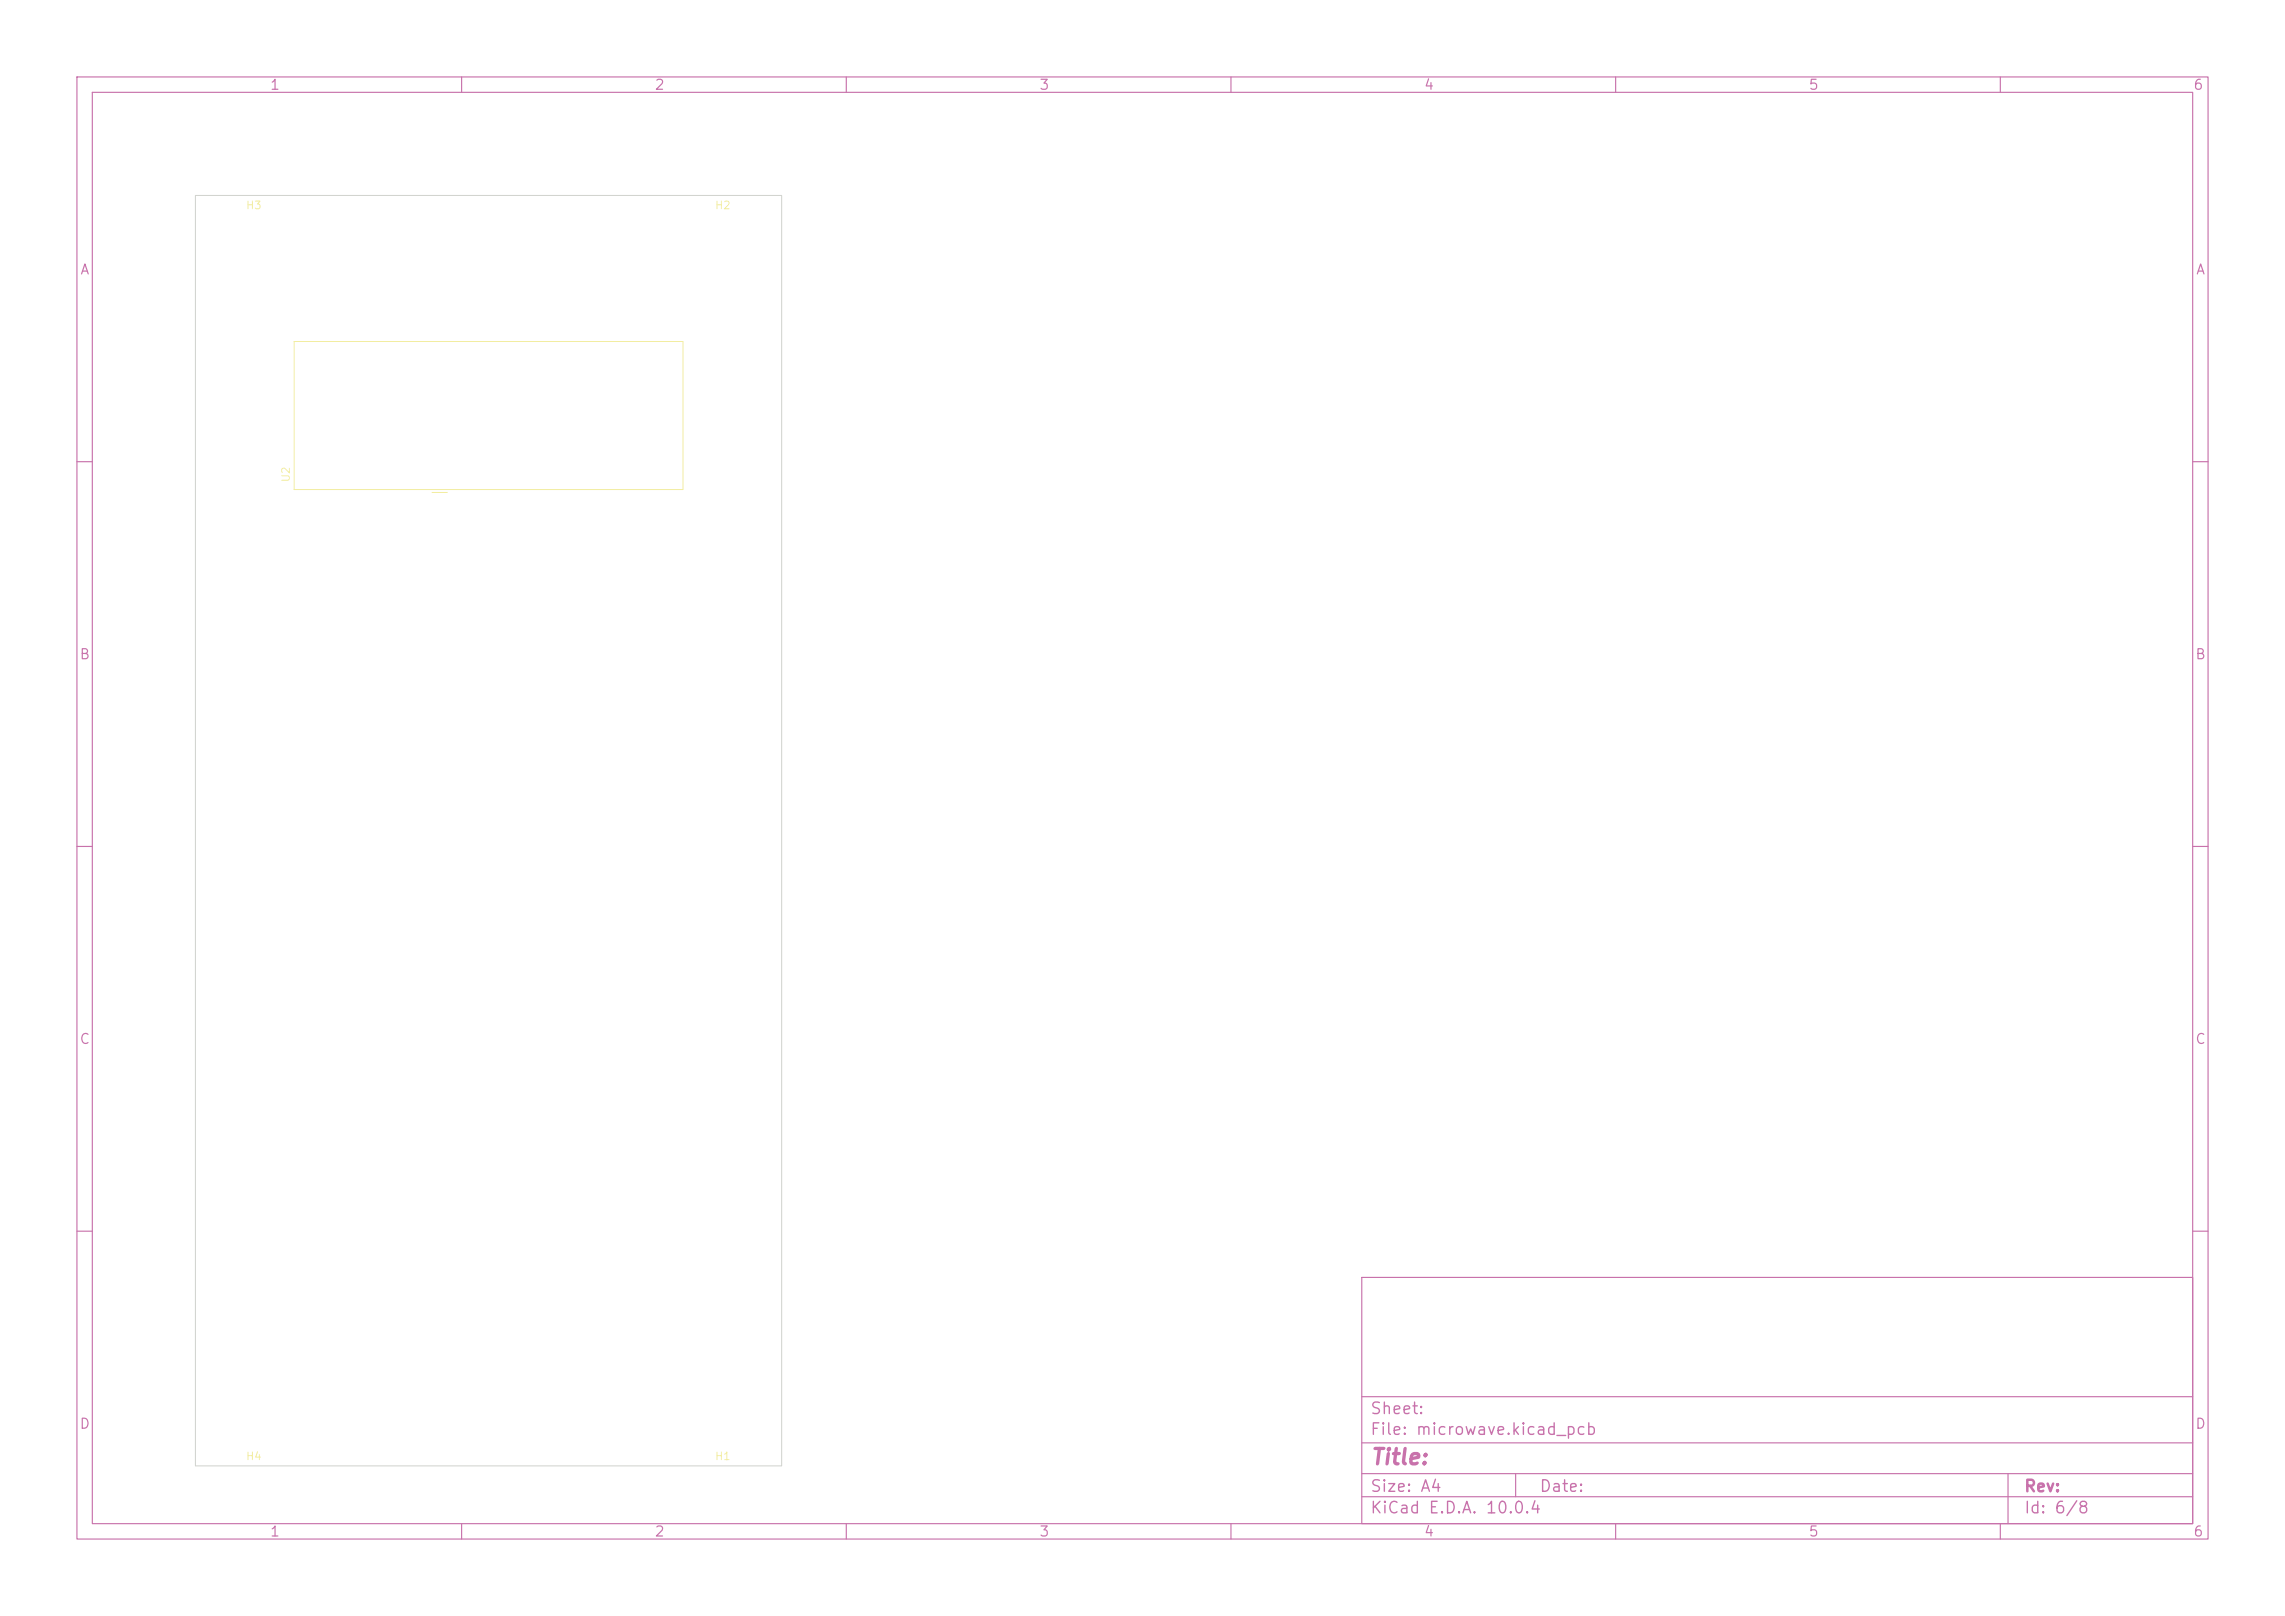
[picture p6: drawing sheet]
<svg xmlns="http://www.w3.org/2000/svg" width="297mm" height="210mm" viewBox="0 0 297 210" stroke-linecap="round" stroke-linejoin="round" font-family="sans-serif">
<defs><g id="words">
<text font-size="2" fill="#c872ab" x="178" y="190.8">Title:</text>
<g font-size="1.5" fill="#c872ab">
<text x="178" y="184.2">Sheet:</text>
<text x="178" y="186.9">File: microwave.kicad_pcb</text>
<text x="178" y="197.1">KiCad E.D.A. 10.0.4</text>
<text x="178" y="194.3">Size: A4</text>
<text x="200" y="194.3">Date:</text>
<text x="263" y="194.3">Rev:</text>
<text x="263" y="197.1">Id: 6/8</text>
</g>
<g font-size="1.3" fill="#c872ab">
<text x="35" y="12">1</text>
<text x="85" y="12">2</text>
<text x="135" y="12">3</text>
<text x="185" y="12">4</text>
<text x="235" y="12">5</text>
<text x="285" y="12">6</text>
<text x="10.3" y="36">A</text>
<text x="285.4" y="36">A</text>
<text x="10.3" y="86">B</text>
<text x="285.3" y="86">B</text>
<text x="10.3" y="136">C</text>
<text x="285.3" y="136">C</text>
<text x="10.3" y="186">D</text>
<text x="285.3" y="186">D</text>
<text x="35" y="200">1</text>
<text x="85" y="200">2</text>
<text x="135" y="200">3</text>
<text x="185" y="200">4</text>
<text x="235" y="200">5</text>
<text x="285" y="200">6</text>
</g>
<g font-size="1" fill="#f2eda1">
<text x="31.9" y="27.4">H3</text>
<text x="92.9" y="27.4">H2</text>
<text x="37.9" y="62.7" transform="rotate(-90 37.9 62.7)">U2</text>
<text x="31.9" y="190">H4</text>
<text x="92.9" y="190">H1</text>
</g>
</g></defs>
<g fill="none" stroke="#c872ab" stroke-width=".15">
<path d="M10 10h277v190h-277zM12 12h273v186h-273zM60 10v2M110 10v2M160 10v2M210 10v2M260 10v2M10 60h2M285 60h2M10 110h2M285 110h2M10 160h2"/>
<path d="M177 166h108v32h-108zM285 160h2M60 198v2M110 198v2M160 198v2M177 194.5h108M177 191.5h108M177 187.5h108M177 181.5h108M197 191.5v3M210 198v2M260 198v2"/>
<path d="M261 191.5v6.5"/>
</g>
<path d="M38.2 44.4h50.6v19.2h-50.6zM56.1 64h2" fill="none" stroke="#f2eda1" stroke-width=".13"/>
<path d="M25.4 25.4h76.2v165.1h-76.2z" fill="none" stroke="#d0d2cd" stroke-width=".13"/>
<use href="#words"/>
</svg>
